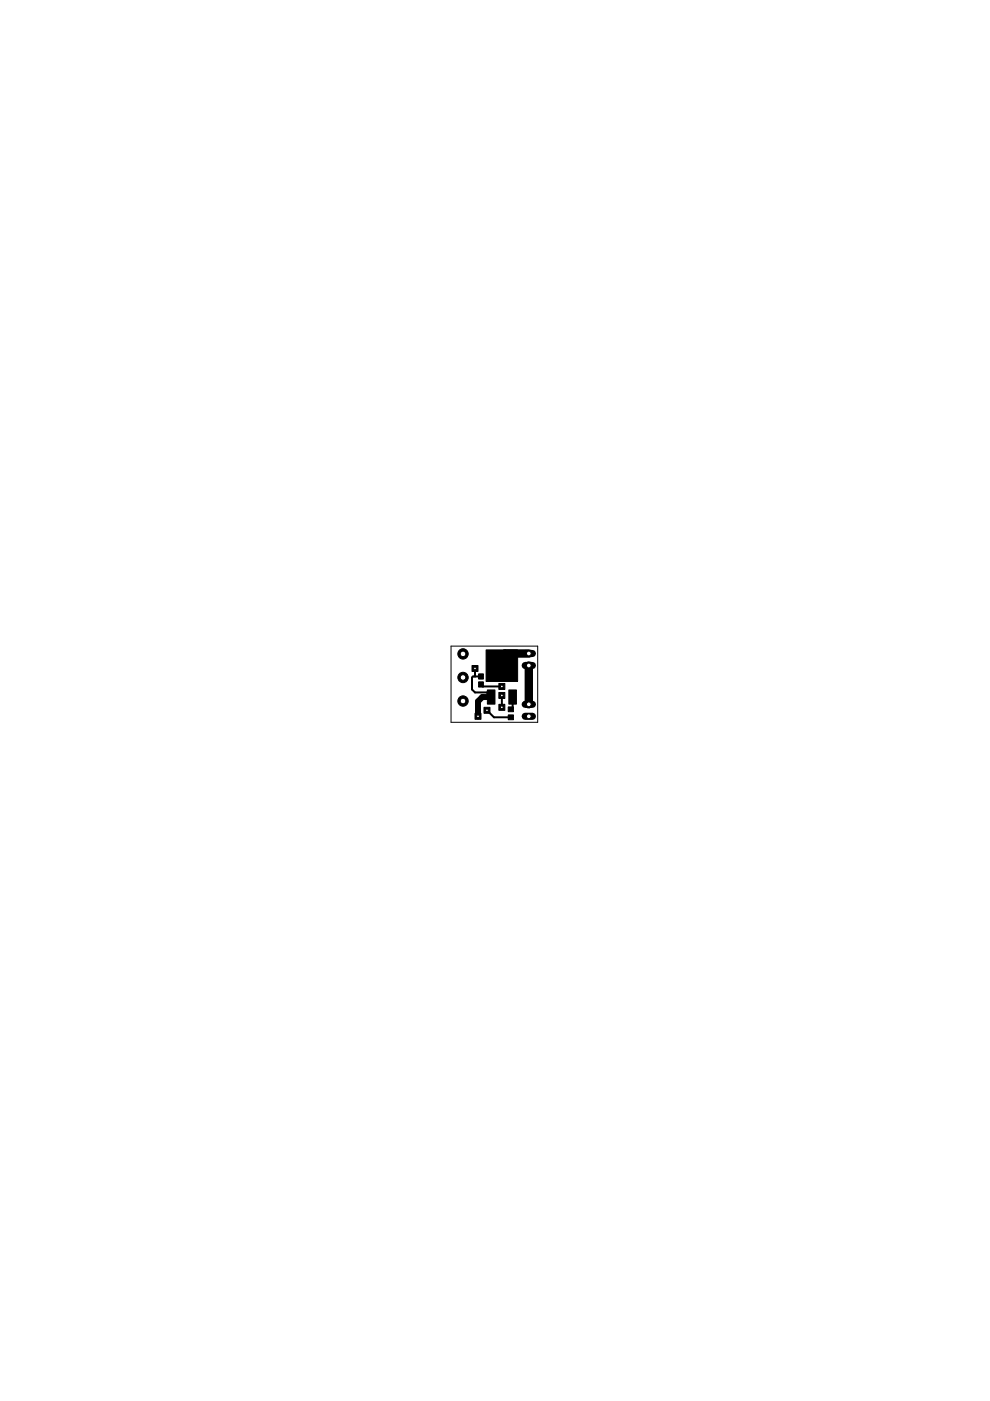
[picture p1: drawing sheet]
<svg xmlns="http://www.w3.org/2000/svg" width="210mm" height="297mm" viewBox="0 0 210 297" stroke-linecap="round" stroke-linejoin="round" font-family="sans-serif">
<path d="M103.1 137.8h6.6v6.7h-6.6zM101.5 144.6h1v1.1h-1zM101.5 142.9h1v1.1h-1zM103.3 146.3h1.6v3h-1.6zM107.8 151.6h1.1v1h-1.1zM107.8 149.9h1.1v1h-1.1zM107.9 146.3h1.6v3h-1.6z" fill="#000" stroke="#000" stroke-width=".21"/>
<path d="M100.7 141.7v1.7M102 145.1l.4 .4h4M102 143.4h-1.7l-.2 .2v2.6l.6 .6h2.5l.9 1M103.3 150.6l1.4 1.5h3.6M106.4 147.4v2.6M108.7 147.8v2.2l-.4 .4" fill="none" stroke="#000" stroke-width=".42"/>
<path d="M112.1 138.6h-5.1l-.6 .6v1.9M112.1 141.1v8.2" fill="none" stroke="#000" stroke-width="1.8"/>
<path d="M104.1 147.8h-1.8l-1 .9v3.2" fill="none" stroke="#000" stroke-width="1.3"/>
<circle cx="98.2" cy="138.6" r="1.1" fill="#000" stroke="#000" stroke-width=".21"/>
<circle cx="98.2" cy="138.6" r=".59" fill="#fff" stroke="#000" stroke-width=".21"/>
<circle cx="98.2" cy="143.6" r="1.1" fill="#000" stroke="#000" stroke-width=".21"/>
<circle cx="98.2" cy="143.6" r=".59" fill="#fff" stroke="#000" stroke-width=".21"/>
<circle cx="98.2" cy="148.6" r="1.1" fill="#000" stroke="#000" stroke-width=".21"/>
<circle cx="98.2" cy="148.6" r=".59" fill="#fff" stroke="#000" stroke-width=".21"/>
<path d="M111.4 151.9h1.5" fill="none" stroke="#000" stroke-width="1.5"/>
<circle cx="112.1" cy="151.9" r=".51" fill="#fff" stroke="#000" stroke-width=".21"/>
<path d="M111.4 149.3h1.5" fill="none" stroke="#000" stroke-width="1.5"/>
<circle cx="112.1" cy="149.3" r=".51" fill="#fff" stroke="#000" stroke-width=".21"/>
<path d="M111.4 141.1h1.5" fill="none" stroke="#000" stroke-width="1.5"/>
<circle cx="112.1" cy="141.1" r=".51" fill="#fff" stroke="#000" stroke-width=".21"/>
<path d="M111.4 138.6h1.5" fill="none" stroke="#000" stroke-width="1.5"/>
<circle cx="112.1" cy="138.6" r=".51" fill="#fff" stroke="#000" stroke-width=".21"/>
<path d="M105.8 144.9h1.2v1.3h-1.2z" fill="#000" stroke="#000" stroke-width=".21"/>
<circle cx="106.4" cy="145.5" r=".3" fill="#fff" stroke="#000" stroke-width=".21"/>
<path d="M100.1 141.1h1.2v1.3h-1.2z" fill="#000" stroke="#000" stroke-width=".21"/>
<circle cx="100.7" cy="141.7" r=".3" fill="#fff" stroke="#000" stroke-width=".21"/>
<path d="M100.7 151.2h1.3v1.3h-1.3z" fill="#000" stroke="#000" stroke-width=".21"/>
<circle cx="101.3" cy="151.9" r=".3" fill="#fff" stroke="#000" stroke-width=".21"/>
<path d="M102.6 150h1.3v1.2h-1.3z" fill="#000" stroke="#000" stroke-width=".21"/>
<circle cx="103.3" cy="150.6" r=".3" fill="#fff" stroke="#000" stroke-width=".21"/>
<path d="M105.8 149.3h1.2v1.3h-1.2z" fill="#000" stroke="#000" stroke-width=".21"/>
<circle cx="106.4" cy="150" r=".3" fill="#fff" stroke="#000" stroke-width=".21"/>
<path d="M105.8 146.8h1.2v1.3h-1.2z" fill="#000" stroke="#000" stroke-width=".21"/>
<circle cx="106.4" cy="147.4" r=".3" fill="#fff" stroke="#000" stroke-width=".21"/>
<path d="M95.6 137h18.4v16.1h-18.4z" fill="none" stroke="#000" stroke-width=".21"/>
</svg>
